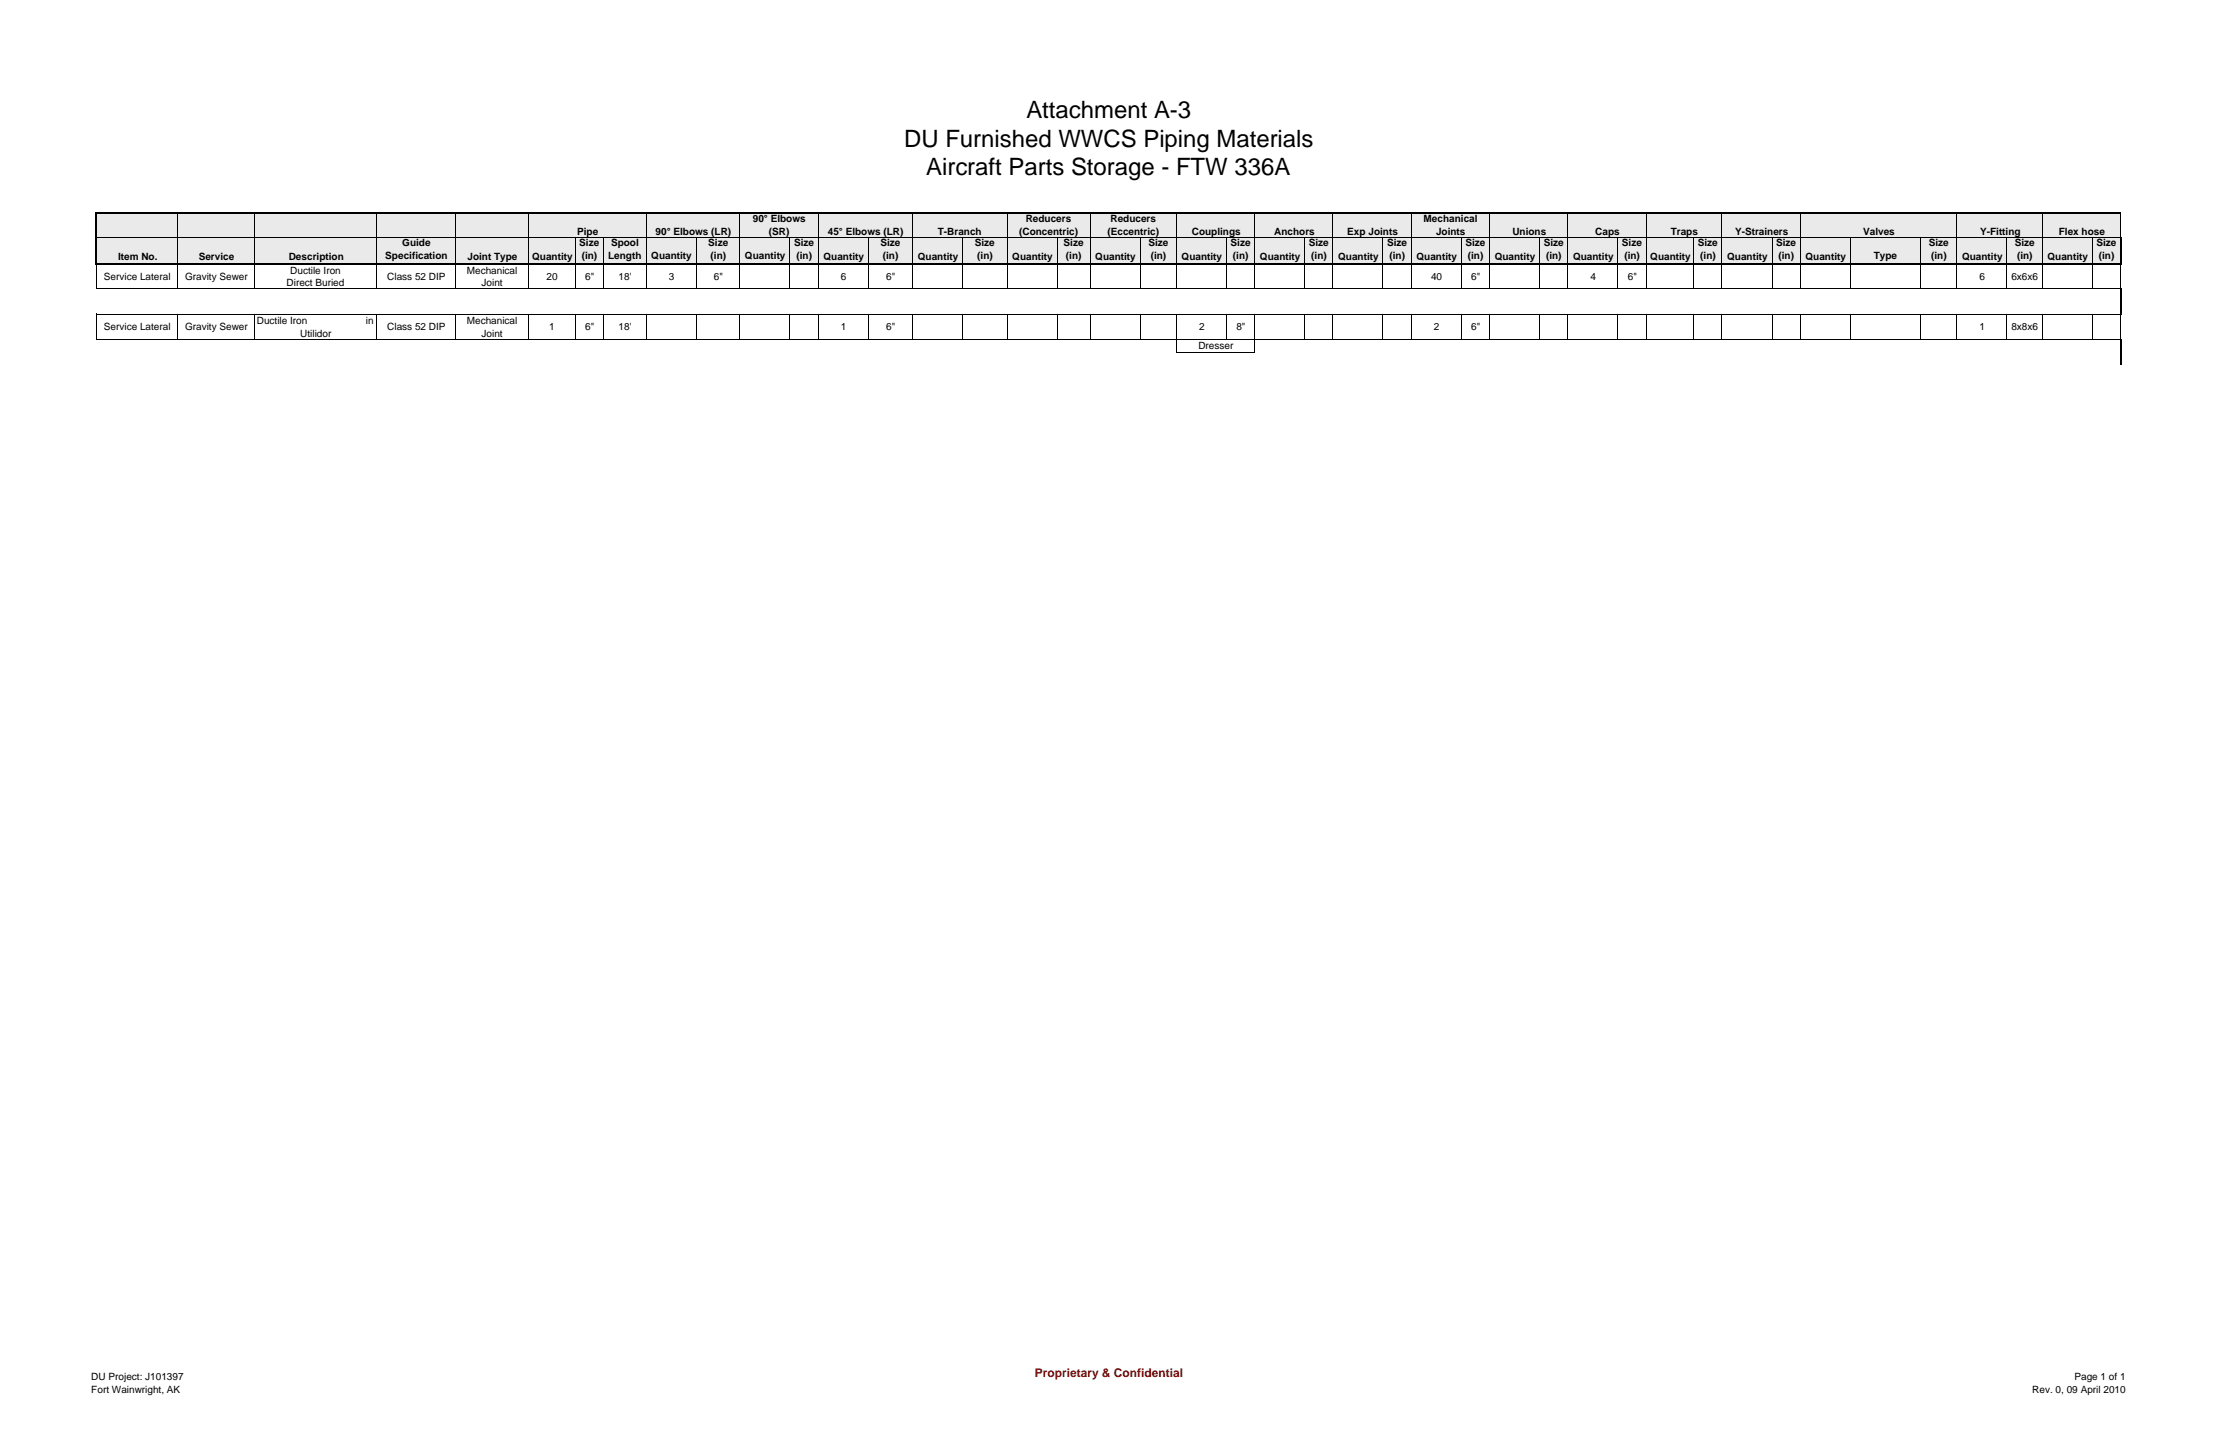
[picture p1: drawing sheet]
<svg xmlns="http://www.w3.org/2000/svg" width="432mm" height="279mm" viewBox="0 0 432 279" stroke-linecap="round" stroke-linejoin="round" font-family="sans-serif">
<defs><g id="words">
<g font-size="4.7">
<text x="199.8" y="23.1">Attachment A-3</text>
<text x="176" y="28.6">DU Furnished WWCS Piping Materials</text>
<text x="180.3" y="34.2">Aircraft Parts Storage - FTW 336A</text>
</g>
<text font-size="2.3" fill="#c00000" x="201.5" y="268.1">Proprietary &amp; Confidential</text>
<g font-size="1.9">
<text x="78.3" y="47.9">Guide</text>
<text x="112.4" y="45.8">Pipe</text>
<text x="112.8" y="47.9">Size</text>
<text x="119" y="47.9">Spool</text>
<text x="127.6" y="45.8">90° Elbows (LR)</text>
<text x="137.9" y="47.9">Size</text>
<text x="146.6" y="43.2">90° Elbows</text>
<text x="149.7" y="45.8">(SR)</text>
<text x="154.6" y="47.9">Size</text>
<text x="161.2" y="45.8">45° Elbows (LR)</text>
<text x="171.4" y="47.9">Size</text>
<text x="182.6" y="45.8">T-Branch</text>
<text x="189.8" y="47.9">Size</text>
<text x="198.4" y="45.8">(Concentric)</text>
<text x="199.7" y="43.2">Reducers</text>
<text x="207.1" y="47.9">Size</text>
<text x="215.6" y="45.8">(Eccentric)</text>
<text x="216.2" y="43.2">Reducers</text>
<text x="223.6" y="47.9">Size</text>
<text x="232" y="45.8">Couplings</text>
<text x="239.6" y="47.9">Size</text>
<text x="248.1" y="45.8">Anchors</text>
<text x="254.8" y="47.9">Size</text>
<text x="262.3" y="45.8">Exp Joints</text>
<text x="270" y="47.9">Size</text>
<text x="277.2" y="43.2">Mechanical</text>
<text x="279.6" y="45.8">Joints</text>
<text x="285.3" y="47.9">Size</text>
<text x="294.4" y="45.8">Unions</text>
<text x="300.5" y="47.9">Size</text>
<text x="310.6" y="45.8">Caps</text>
<text x="315.8" y="47.9">Size</text>
<text x="325.2" y="45.8">Traps</text>
<text x="330.5" y="47.9">Size</text>
<text x="337.8" y="45.8">Y-Strainers</text>
<text x="345.8" y="47.9">Size</text>
<text x="362.7" y="45.8">Valves</text>
<text x="375.5" y="47.9">Size</text>
<text x="385.5" y="45.8">Y-Fitting</text>
<text x="392.2" y="47.9">Size</text>
<text x="400.8" y="45.8">Flex hose</text>
<text x="408.1" y="47.9">Size</text>
<text x="23" y="50.6">Item No.</text>
<text x="38.7" y="50.6">Service</text>
<text x="56.2" y="50.6">Description</text>
<text x="56.5" y="53.3">Ductile Iron</text>
<text x="75" y="50.5">Specification</text>
<text x="90.9" y="53.3">Mechanical</text>
<text x="91" y="50.6">Joint Type</text>
<text x="103.6" y="50.6">Quantity</text>
<text x="113.2" y="50.5">(in)</text>
<text x="118.4" y="50.5">Length</text>
<text x="126.8" y="50.5">Quantity</text>
<text x="138.3" y="50.5">(in)</text>
<text x="145" y="50.5">Quantity</text>
<text x="155.1" y="50.5">(in)</text>
<text x="160.3" y="50.6">Quantity</text>
<text x="171.9" y="50.5">(in)</text>
<text x="178.7" y="50.6">Quantity</text>
<text x="190.2" y="50.5">(in)</text>
<text x="197.1" y="50.6">Quantity</text>
<text x="207.5" y="50.5">(in)</text>
<text x="213.2" y="50.6">Quantity</text>
<text x="224" y="50.5">(in)</text>
<text x="230" y="50.6">Quantity</text>
<text x="240" y="50.5">(in)</text>
<text x="245.3" y="50.6">Quantity</text>
<text x="255.3" y="50.5">(in)</text>
<text x="260.5" y="50.6">Quantity</text>
<text x="270.5" y="50.5">(in)</text>
<text x="275.8" y="50.6">Quantity</text>
<text x="285.7" y="50.5">(in)</text>
<text x="291" y="50.6">Quantity</text>
<text x="301" y="50.5">(in)</text>
<text x="306.2" y="50.6">Quantity</text>
<text x="316.2" y="50.5">(in)</text>
<text x="321.3" y="50.6">Quantity</text>
<text x="331" y="50.5">(in)</text>
<text x="336.3" y="50.6">Quantity</text>
<text x="346.2" y="50.5">(in)</text>
<text x="351.5" y="50.6">Quantity</text>
<text x="364.8" y="50.5">Type</text>
<text x="376" y="50.5">(in)</text>
<text x="382" y="50.6">Quantity</text>
<text x="392.7" y="50.5">(in)</text>
<text x="398.6" y="50.6">Quantity</text>
<text x="408.6" y="50.5">(in)</text>
<text x="20.2" y="54.5">Service Lateral</text>
<text x="36" y="54.5">Gravity Sewer</text>
<text x="55.8" y="55.8">Direct Buried</text>
<text x="75.4" y="54.5">Class 52 DIP</text>
<text x="93.8" y="55.8">Joint</text>
<text x="106.4" y="54.5">20</text>
<text x="113.9" y="54.5">6&quot;</text>
<text x="120.4" y="54.5">18'</text>
<text x="130.2" y="54.5">3</text>
<text x="139" y="54.5">6&quot;</text>
<text x="163.7" y="54.5">6</text>
<text x="172.5" y="54.5">6&quot;</text>
<text x="278.6" y="54.5">40</text>
<text x="286.4" y="54.5">6&quot;</text>
<text x="309.6" y="54.5">4</text>
<text x="316.9" y="54.5">6&quot;</text>
<text x="385.4" y="54.5">6</text>
<text x="391.6" y="54.5">6x6x6</text>
<text x="20.2" y="64.3">Service Lateral</text>
<text x="36" y="64.3">Gravity Sewer</text>
<text x="50" y="63.1">Ductile Iron</text>
<text x="58.5" y="65.6">Utilidor</text>
<text x="71.2" y="63.1">in</text>
<text x="75.4" y="64.3">Class 52 DIP</text>
<text x="90.9" y="63.1">Mechanical</text>
<text x="93.8" y="65.6">Joint</text>
<text x="106.9" y="64.3">1</text>
<text x="113.9" y="64.3">6&quot;</text>
<text x="120.4" y="64.3">18'</text>
<text x="163.7" y="64.3">1</text>
<text x="172.5" y="64.3">6&quot;</text>
<text x="233.4" y="64.3">2</text>
<text x="240.7" y="64.3">8&quot;</text>
<text x="279.1" y="64.3">2</text>
<text x="286.4" y="64.3">6&quot;</text>
<text x="385.4" y="64.3">1</text>
<text x="391.6" y="64.3">8x8x6</text>
<text x="233.3" y="68">Dresser</text>
<text x="17.8" y="268.7">DU Project: J101397</text>
<text x="403.9" y="268.7">Page 1 of 1</text>
<text x="17.8" y="271.2">Fort Wainwright, AK</text>
<text x="395.6" y="271.2">Rev. 0, 09 April 2010</text>
</g>
</g></defs>
<path d="M18.8 41.5h394.1v9.9h-394.1z" fill="#eaeaea"/>
<g fill="none" stroke="#000" stroke-width=".19">
<path d="M18.8 51.5v4.8M18.8 56.3h393.9M18.9 46.3h393.8M34.6 41.6v9.6M34.6 51.5v4.8M49.6 41.6v9.6M49.6 51.5v4.8M73.3 41.6v9.6M73.3 51.5v4.8M88.7 41.6v9.6M88.7 51.5v4.8M102.9 41.6v9.6"/>
<path d="M102.9 51.5v4.8M112 46.4v4.8M112 51.5v4.8M117.5 46.4v4.8M117.5 51.5v4.8M125.8 41.6v9.6M125.8 51.5v4.8M135.6 46.4v4.8M135.6 51.5v4.8M144.1 41.6v9.6M144.1 51.5v4.8M153.8 46.4v4.8"/>
<path d="M153.8 51.5v4.8M159.3 41.6v9.6M159.3 51.5v4.8M169 46.4v4.8M169 51.5v4.8M177.7 41.6v9.6M177.7 51.5v4.8M187.4 46.4v4.8M187.4 51.5v4.8M196 41.6v9.6M196 51.5v4.8M205.8 46.4v4.8"/>
<path d="M205.8 51.5v4.8M212.2 41.6v9.6M212.2 51.5v4.8M222 46.4v4.8M222 51.5v4.8M229 41.6v9.6M229 51.5v4.8M238.8 46.4v4.8M238.8 51.5v4.8M244.3 41.6v9.6M244.3 51.5v4.8M254 46.4v4.8"/>
<path d="M254 51.5v4.8M259.5 41.6v9.6M259.5 51.5v4.8M269.2 46.4v4.8M269.2 51.5v4.8M274.7 41.6v9.6M274.7 51.5v4.8M284.5 46.4v4.8M284.5 51.5v4.8M290 41.6v9.6M290 51.5v4.8M299.7 46.4v4.8"/>
<path d="M299.7 51.5v4.8M305.2 41.6v9.6M305.2 51.5v4.8M315 46.4v4.8M315 51.5v4.8M320.5 41.6v9.6M320.5 51.5v4.8M329.7 46.4v4.8M329.7 51.5v4.8M335.2 41.6v9.6M335.2 51.5v4.8M345 46.4v4.8"/>
<path d="M345 51.5v4.8M350.5 41.6v9.6M350.5 51.5v4.8M360.2 46.4v4.8M360.2 51.5v4.8M373.9 46.4v4.8M373.9 51.5v4.8M381 41.6v9.6M381 51.5v4.8M390.7 46.4v4.8M390.7 51.5v4.8M397.6 41.6v9.6"/>
<path d="M397.6 51.5v4.8M407.3 46.4v4.8M407.3 51.5v4.8M412.8 41.6v4.6M412.8 51.5v4.7M18.8 61.1v5.1M18.8 61.2h393.9M18.8 66.1h393.9M34.6 61.3v4.9M49.6 61.3v4.9M73.3 61.3v4.9M88.7 61.3v4.9"/>
<path d="M102.9 61.3v4.9M112 61.3v4.9M117.5 61.3v4.9M125.8 61.3v4.9M135.6 61.3v4.9M144.1 61.3v4.9M153.8 61.3v4.9M159.3 61.3v4.9M169 61.3v4.9M177.7 61.3v4.9M187.4 61.3v4.9M196 61.3v4.9"/>
<path d="M205.8 61.3v4.9M212.2 61.3v4.9M222 61.3v4.9M229 61.3v7.3M229.1 68.5h15.2M238.8 61.3v4.9M244.3 61.3v7.3M254 61.3v4.9M259.5 61.3v4.9M269.2 61.3v4.9M274.7 61.3v4.9M284.5 61.3v4.9"/>
<path d="M290 61.3v4.9M299.7 61.3v4.9M305.2 61.3v4.9M315 61.3v4.9M320.5 61.3v4.9M329.7 61.3v4.9M335.2 61.3v4.9M345 61.3v4.9M350.5 61.3v4.9M360.2 61.3v4.9M373.9 61.3v4.9M381 61.3v4.9"/>
<path d="M390.7 61.3v4.9M397.6 61.3v4.9M407.3 61.3v4.9M412.8 61.3v4.7"/>
</g>
<path d="M18.8 41.2v10.3M18.9 41.4h394M18.9 51.4h394.1M412.8 46.2v5.3M412.8 56.2v5.1M412.8 66v5" fill="none" stroke="#000" stroke-width=".34"/>
<use href="#words"/>
</svg>
